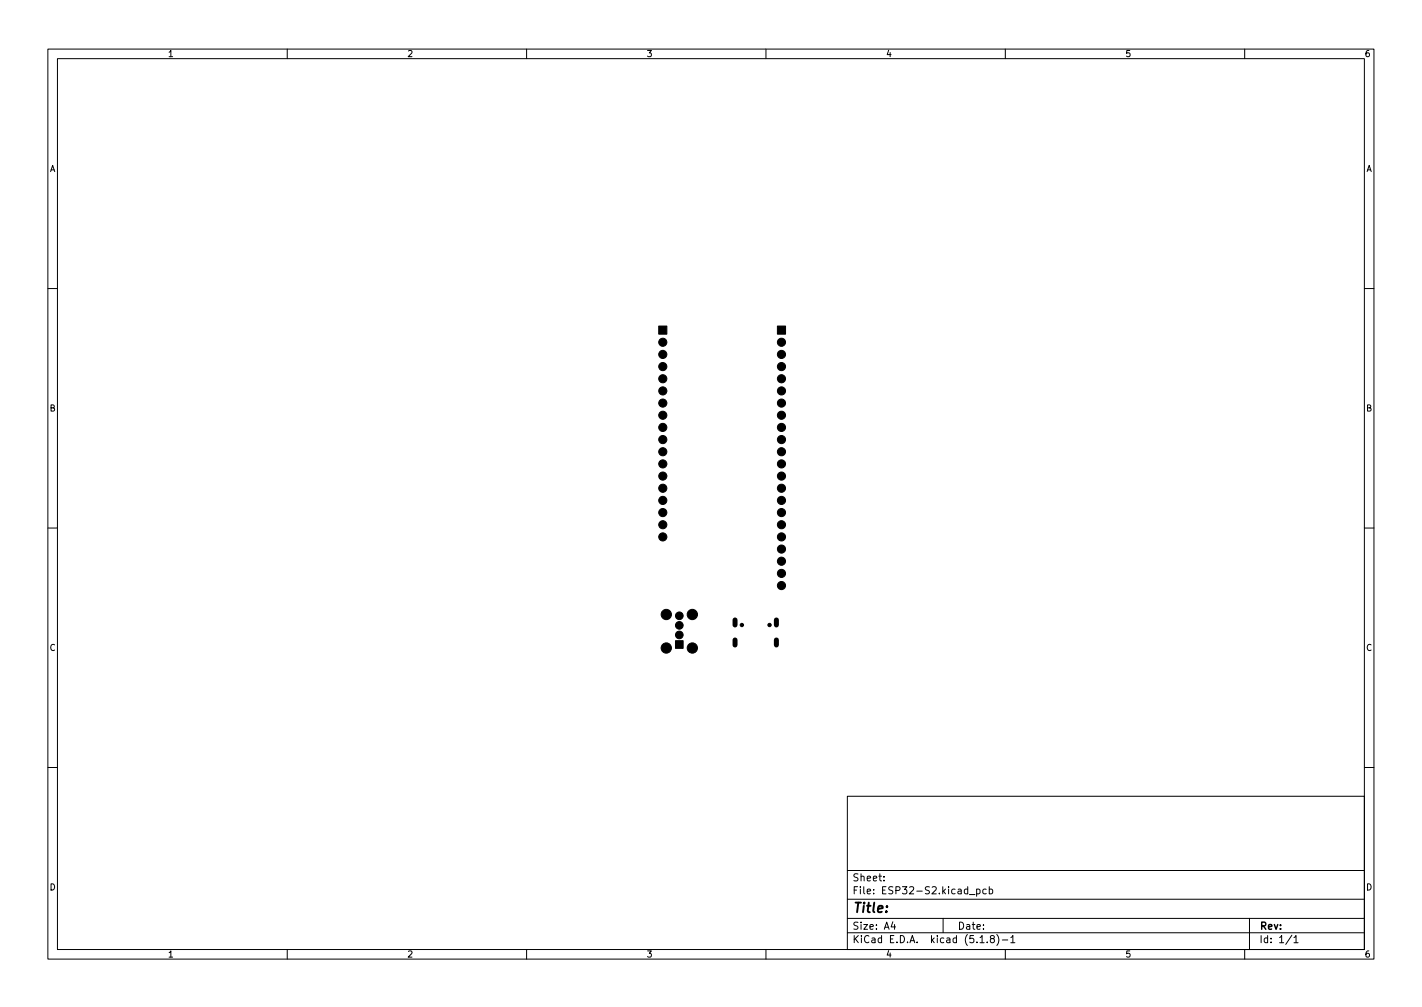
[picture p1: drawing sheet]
<svg xmlns="http://www.w3.org/2000/svg" width="297mm" height="210mm" viewBox="0 0 297 210" stroke-linecap="round" stroke-linejoin="round" font-family="sans-serif">
<defs><g id="words">
<text font-size="2.8" x="178" y="190.6">Title:</text>
<g font-size="2.1">
<text x="178" y="184">Sheet:</text>
<text x="178" y="186.7">File: ESP32-S2.kicad_pcb</text>
<text x="178" y="196.9">KiCad E.D.A. kicad (5.1.8)-1</text>
<text x="178" y="194.1">Size: A4</text>
<text x="200" y="194.1">Date:</text>
<text x="263" y="194.1">Rev:</text>
<text x="263" y="196.9">Id: 1/1</text>
</g>
<g font-size="1.8">
<text x="35" y="11.9">1</text>
<text x="85" y="11.9">2</text>
<text x="135" y="11.9">3</text>
<text x="185" y="11.9">4</text>
<text x="235" y="11.9">5</text>
<text x="285" y="11.9">6</text>
<text x="10.3" y="35.9">A</text>
<text x="285.3" y="35.9">A</text>
<text x="10.3" y="85.9">B</text>
<text x="285.3" y="85.9">B</text>
<text x="10.3" y="135.9">C</text>
<text x="285.3" y="135.9">C</text>
<text x="10.3" y="185.9">D</text>
<text x="285.3" y="185.9">D</text>
<text x="35" y="199.9">1</text>
<text x="85" y="199.9">2</text>
<text x="135" y="199.9">3</text>
<text x="185" y="199.9">4</text>
<text x="235" y="199.9">5</text>
<text x="285" y="199.9">6</text>
</g>
</g></defs>
<g fill="none" stroke="#000" stroke-width=".21">
<path d="M10 10.2h277v190.1h-277zM12 12.2h273v186.1h-273zM60 10.2v2M110 10.2v2M160 10.2v2M210 10.2v2M260 10.2v2M10 60.2h2M285 60.2h2M10 110.2h2M285 110.2h2M10 160.2h2"/>
<path d="M177 166.3h108v32h-108zM285 160.2h2M60 198.3v2M110 198.3v2M160 198.3v2M177 194.8h108M177 191.8h108M177 187.8h108M177 181.8h108M184.6 183.8v.1M184.6 183v.1M186.5 192.5l-.4 1h1"/>
<path d="M186.9 193v1M197 191.8v3M202.5 186.8h1.1M204 185.7l.4-.1 .3 .3-.1 .7h-.6M204 185.6v1.5M204.7 195.8l.4-.5v1.5M204.7 196.8h.9M206 185.7l-.4-.1-.3 .3 .1 .7h.6M206.2 196.7v.1M206.6 185.7l.5-.1 .3 .3-.2 .7h-.6M206.6 185.1v1.5M207.1 196l-.2-.3v-.2l.2-.2 .5 .1 .1 .2-.1 .2-.6 .2-.1 .3v.4l.2 .1h.3l.3-.3v-.2l-.3-.3"/>
<path d="M208.2 195.1a1.72 1.72 0 0 1 0 2.3M209.4 196.3h1.1M210 198.3v2M211.1 195.8l.5-.5v1.5M211.1 196.8h.9M260 198.3v2M261 191.8v6.5M269.9 195.3l-1.3 1.9M270.3 195.8l.4-.5v1.5M270.3 196.8h.8"/>
</g>
<g fill="#000" stroke="#000" stroke-width=".21">
<path d="M137.6 68.1h1.7v1.7h-1.7zM162.4 68.1h1.7v1.7h-1.7zM141.1 133.8h1.6v1.6h-1.6z"/>
<circle cx="138.4" cy="76.5" r=".85"/>
<circle cx="138.4" cy="74" r=".85"/>
<circle cx="138.4" cy="79.1" r=".85"/>
<circle cx="138.4" cy="71.5" r=".85"/>
<circle cx="163.2" cy="76.5" r=".85"/>
<circle cx="163.2" cy="79.1" r=".85"/>
<circle cx="163.2" cy="71.5" r=".85"/>
<circle cx="163.2" cy="74" r=".85"/>
<circle cx="138.4" cy="94.3" r=".85"/>
<circle cx="138.4" cy="96.9" r=".85"/>
<circle cx="138.4" cy="91.8" r=".85"/>
<circle cx="138.4" cy="84.2" r=".85"/>
<circle cx="138.4" cy="89.2" r=".85"/>
<circle cx="138.4" cy="99.4" r=".85"/>
<circle cx="138.4" cy="86.7" r=".85"/>
<circle cx="138.4" cy="81.6" r=".85"/>
<circle cx="163.2" cy="89.2" r=".85"/>
<circle cx="163.2" cy="86.7" r=".85"/>
<circle cx="163.2" cy="99.4" r=".85"/>
<circle cx="163.2" cy="94.3" r=".85"/>
<circle cx="163.2" cy="91.8" r=".85"/>
<circle cx="163.2" cy="81.6" r=".85"/>
<circle cx="163.2" cy="96.9" r=".85"/>
<circle cx="163.2" cy="84.2" r=".85"/>
<circle cx="138.4" cy="109.6" r=".85"/>
<circle cx="138.4" cy="107" r=".85"/>
<circle cx="138.4" cy="112.1" r=".85"/>
<circle cx="138.4" cy="101.9" r=".85"/>
<circle cx="138.4" cy="104.5" r=".85"/>
<circle cx="163.2" cy="119.7" r=".85"/>
<circle cx="163.2" cy="109.6" r=".85"/>
<circle cx="163.2" cy="107" r=".85"/>
<circle cx="163.2" cy="101.9" r=".85"/>
<circle cx="163.2" cy="117.2" r=".85"/>
<circle cx="163.2" cy="112.1" r=".85"/>
<circle cx="163.2" cy="104.5" r=".85"/>
<circle cx="163.2" cy="114.6" r=".85"/>
<circle cx="139.2" cy="128.3" r="1.08"/>
<circle cx="139.2" cy="135.3" r="1.08"/>
<circle cx="141.9" cy="132.6" r=".8"/>
<circle cx="141.9" cy="128.6" r=".8"/>
<circle cx="141.9" cy="130.6" r=".8"/>
<circle cx="144.6" cy="128.3" r="1.07"/>
<circle cx="144.6" cy="135.3" r="1.07"/>
<circle cx="155" cy="130.5" r=".35"/>
<circle cx="160.7" cy="130.5" r=".35"/>
<circle cx="163.2" cy="122.3" r=".85"/>
</g>
<path d="M153.5 129.4v1.1M153.5 133.6v1.1M162.2 129.4v1.1M162.2 133.6v1.1" fill="none" stroke="#000" stroke-width="1.1"/>
<use href="#words"/>
</svg>
